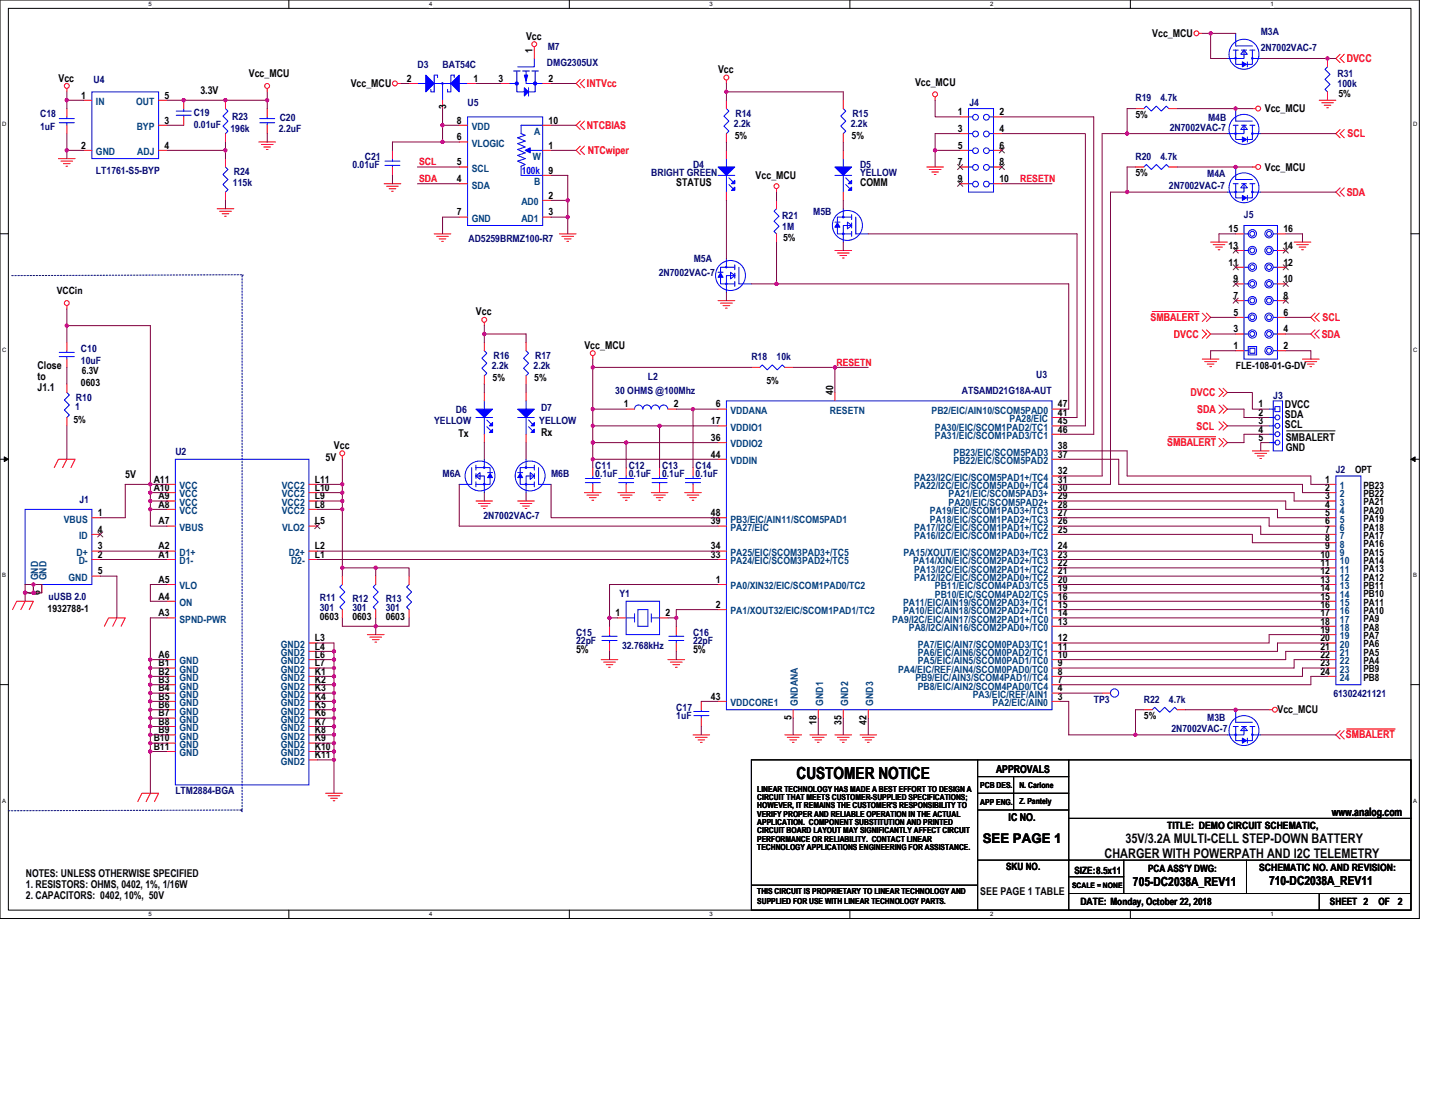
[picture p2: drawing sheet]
<svg xmlns="http://www.w3.org/2000/svg" width="279mm" height="216mm" viewBox="0 0 279 216" stroke-linecap="round" stroke-linejoin="round" font-family="sans-serif">
<defs><g id="words">
<text font-size="3.2" x="155.1" y="151.6">CUSTOMER NOTICE</text>
<g font-size="2.6">
<text x="191.3" y="164.1">SEE PAGE 1</text>
<text x="215.1" y="167.1">CHARGER WITH POWERPATH AND I2C TELEMETRY</text>
<text x="219.1" y="164.2">35V/3.2A MULTI-CELL STEP-DOWN BATTERY</text>
</g>
<g font-size="2.4">
<text x="220.6" y="172.5">705-DC2038A_REV11</text>
<text x="247.1" y="172.3">710-DC2038A_REV11</text>
</g>
<text font-size="2.3" x="259.3" y="158.8">www.analog.com</text>
<g font-size="2.1">
<text x="102.4" y="7.7">Vcc</text>
<text x="224.3" y="7.2">Vcc_MCU</text>
<text x="11.4" y="16">Vcc</text>
<text x="48.5" y="15">Vcc_MCU</text>
<text x="68.3" y="17">Vcc_MCU</text>
<text x="139.8" y="14.2">Vcc</text>
<text x="178.2" y="16.8">Vcc_MCU</text>
<text x="39" y="18.3">3.3V</text>
<text x="246.3" y="21.8">Vcc_MCU</text>
<text x="147.1" y="34.9">Vcc_MCU</text>
<text x="246.3" y="33.2">Vcc_MCU</text>
<text x="131.7" y="36.2">STATUS</text>
<text x="167.4" y="36.2">COMM</text>
<text x="92.7" y="61.3">Vcc</text>
<text x="7.3" y="71.9">Close</text>
<text x="113.8" y="68">Vcc_MCU</text>
<text x="7.3" y="74">to</text>
<text x="7.3" y="76.1">J1.1</text>
<text x="250.2" y="79.4">DVCC</text>
<text x="250.2" y="81.3">SDA</text>
<text x="250.2" y="83.3">SCL</text>
<text x="63.4" y="89.8">5V</text>
<text x="65" y="87.4">Vcc</text>
<text x="89.3" y="85.1">Tx</text>
<text x="105.3" y="84.9">Rx</text>
<text x="250.3" y="87.8">GND</text>
<text x="250.3" y="85.9">SMBALERT</text>
<text x="24.4" y="93">5V</text>
<text x="112.2" y="127.2">5%</text>
<text x="134.9" y="127.2">5%</text>
<text x="248.7" y="138.9">Vcc_MCU</text>
<text x="193.9" y="150.4">APPROVALS</text>
<text x="196.4" y="159.9">IC NO.</text>
<text x="5" y="170.8">NOTES: UNLESS OTHERWISE SPECIFIED</text>
<text x="5" y="172.8">1. RESISTORS: OHMS, 0402, 1%, 1/16W</text>
<text x="5" y="174.9">2. CAPACITORS: 0402, 10%, 50V</text>
<text x="190.9" y="174.2">SEE PAGE 1 TABLE</text>
</g>
<g font-size="2.1" fill="#f00">
<text x="114.3" y="17">INTVcc</text>
<text x="262.2" y="12.1">DVCC</text>
<text x="114.3" y="25.1">NTCBIAS</text>
<text x="114.4" y="30">NTCwiper</text>
<text x="262.4" y="26.7">SCL</text>
<text x="262.2" y="38.1">SDA</text>
<text x="224" y="62.5">SMBALERT</text>
<text x="228.6" y="65.7">DVCC</text>
<text x="257.3" y="65.7">SDA</text>
<text x="257.5" y="62.5">SCL</text>
<text x="231.8" y="77.1">DVCC</text>
<text x="233" y="83.6">SCL</text>
<text x="233.1" y="80.4">SDA</text>
<text x="227.3" y="86.9">SMBALERT</text>
<text x="262" y="143.8">SMBALERT</text>
</g>
<g font-size="1.9">
<text x="103.7" y="10.2" transform="rotate(-90 103.7 10.2)">1</text>
<text x="79.2" y="15.9">2</text>
<text x="92.2" y="15.9">1</text>
<text x="97.1" y="15.9">3</text>
<text x="106.8" y="15.9">2</text>
<text x="15.8" y="19.2">1</text>
<text x="32" y="19.2">5</text>
<text x="86.9" y="21.1" transform="rotate(-90 86.9 21.1)">3</text>
<text x="186.5" y="22.4">1</text>
<text x="194.6" y="22.4">2</text>
<text x="221.1" y="23">5%</text>
<text x="260.6" y="18.9">5%</text>
<text x="15.8" y="28.9">2</text>
<text x="32" y="28.9">4</text>
<text x="32" y="24">3</text>
<text x="89" y="27.3">6</text>
<text x="89" y="24">8</text>
<text x="106.8" y="28.9">1</text>
<text x="106.8" y="24">10</text>
<text x="143.1" y="27.1">5%</text>
<text x="165.8" y="27.1">5%</text>
<text x="186.5" y="25.7">3</text>
<text x="186.5" y="28.9">5</text>
<text x="194.6" y="28.9">6</text>
<text x="194.6" y="25.7">4</text>
<text x="89" y="35.4">4</text>
<text x="89" y="32.2">5</text>
<text x="106.8" y="33.8">9</text>
<text x="186.5" y="32.2">7</text>
<text x="186.5" y="35.4">9</text>
<text x="194.6" y="32.2">8</text>
<text x="194.6" y="35.4">10</text>
<text x="221.1" y="34.4">5%</text>
<text x="89" y="41.9">7</text>
<text x="106.8" y="38.7">2</text>
<text x="106.8" y="41.9">3</text>
<text x="152.5" y="46.9">5%</text>
<text x="239.2" y="45.2">15</text>
<text x="249.9" y="45.2">16</text>
<text x="239.2" y="51.7">11</text>
<text x="239.2" y="48.4">13</text>
<text x="249.9" y="51.7">12</text>
<text x="249.9" y="48.4">14</text>
<text x="11" y="57.3">VCCin</text>
<text x="240.1" y="58.2">7</text>
<text x="240.1" y="54.9">9</text>
<text x="249.9" y="58.2">8</text>
<text x="249.9" y="54.9">10</text>
<text x="240.1" y="64.7">3</text>
<text x="240.1" y="61.4">5</text>
<text x="249.9" y="64.7">4</text>
<text x="249.9" y="61.4">6</text>
<text x="240.1" y="67.9">1</text>
<text x="240.6" y="71.8">FLE-108-01-G-DV</text>
<text x="249.9" y="67.9">2</text>
<text x="15.8" y="75.2">0603</text>
<text x="15.9" y="72.9">6.3V</text>
<text x="95.9" y="74.2">5%</text>
<text x="104" y="74.2">5%</text>
<text x="149.2" y="74.7">5%</text>
<text x="162.2" y="76.9" transform="rotate(-90 162.2 76.9)">40</text>
<text x="14.3" y="82.3">5%</text>
<text x="121.5" y="79.3">1</text>
<text x="131.2" y="79.3">2</text>
<text x="138.4" y="82.6">17</text>
<text x="139.4" y="79.3">6</text>
<text x="206" y="82.6">45</text>
<text x="206" y="79.3">47</text>
<text x="206" y="80.9">41</text>
<text x="245" y="79.3">1</text>
<text x="245" y="80.9">2</text>
<text x="245" y="82.6">3</text>
<text x="138.4" y="85.8">36</text>
<text x="138.4" y="89.1">44</text>
<text x="206" y="84.2">46</text>
<text x="206" y="89.1">37</text>
<text x="206" y="87.4">38</text>
<text x="245" y="84.2">4</text>
<text x="245" y="85.8">5</text>
<text x="29.9" y="95.6">A10</text>
<text x="29.9" y="94">A11</text>
<text x="61.3" y="95.6">L10</text>
<text x="61.3" y="94">L11</text>
<text x="206" y="95.6">30</text>
<text x="206" y="94">31</text>
<text x="206" y="92.3">32</text>
<text x="258" y="94">1</text>
<text x="258" y="95.6">2</text>
<text x="263.8" y="92.1">OPT</text>
<text x="265.5" y="95.2">PB23</text>
<text x="19" y="100.5">1</text>
<text x="30.9" y="98.8">A8</text>
<text x="30.9" y="97.2">A9</text>
<text x="61.3" y="98.8">L8</text>
<text x="61.3" y="97.2">L9</text>
<text x="138.4" y="100.5">48</text>
<text x="206" y="97.2">29</text>
<text x="206" y="100.5">27</text>
<text x="206" y="98.8">28</text>
<text x="258" y="97.2">3</text>
<text x="258" y="98.8">4</text>
<text x="258" y="100.5">5</text>
<text x="265.5" y="96.8">PB22</text>
<text x="265.5" y="101.7">PA19</text>
<text x="265.5" y="100">PA20</text>
<text x="265.5" y="98.4">PA21</text>
<text x="19" y="103.7">4</text>
<text x="19" y="107">3</text>
<text x="30.9" y="107">A2</text>
<text x="30.9" y="102.1">A7</text>
<text x="61.3" y="102.1">L5</text>
<text x="61.3" y="107">L2</text>
<text x="138.4" y="107">34</text>
<text x="138.4" y="102.1">39</text>
<text x="206" y="107">24</text>
<text x="206" y="103.7">25</text>
<text x="206" y="102.1">26</text>
<text x="258" y="102.1">6</text>
<text x="258" y="103.7">7</text>
<text x="258" y="105.3">8</text>
<text x="258" y="107">9</text>
<text x="265.5" y="106.5">PA16</text>
<text x="265.5" y="104.9">PA17</text>
<text x="265.5" y="103.3">PA18</text>
<text x="19" y="111.8">5</text>
<text x="19" y="108.6">2</text>
<text x="30.9" y="108.6">A1</text>
<text x="30.9" y="113.5">A5</text>
<text x="61.3" y="108.6">L1</text>
<text x="138.4" y="108.6">33</text>
<text x="139.4" y="113.5">1</text>
<text x="206" y="113.5">20</text>
<text x="206" y="108.6">23</text>
<text x="206" y="111.8">21</text>
<text x="206" y="110.2">22</text>
<text x="257.1" y="108.6">10</text>
<text x="257.1" y="110.2">11</text>
<text x="257.1" y="111.8">12</text>
<text x="257.1" y="113.5">13</text>
<text x="265.5" y="113">PA12</text>
<text x="265.5" y="111.4">PA13</text>
<text x="265.5" y="109.8">PA14</text>
<text x="265.5" y="108.2">PA15</text>
<text x="6.2" y="115.9" transform="rotate(-90 6.2 115.9)">7</text>
<text x="7.8" y="115.9" transform="rotate(-90 7.8 115.9)">6</text>
<text x="9.3" y="119.2">1932788-1</text>
<text x="30.9" y="120">A3</text>
<text x="30.9" y="116.7">A4</text>
<text x="119.8" y="120">1</text>
<text x="129.6" y="120">2</text>
<text x="139.4" y="118.3">2</text>
<text x="206" y="118.3">15</text>
<text x="206" y="116.7">16</text>
<text x="206" y="115.1">19</text>
<text x="206" y="120">14</text>
<text x="257.1" y="115.1">14</text>
<text x="257.1" y="116.7">15</text>
<text x="257.1" y="118.3">16</text>
<text x="257.1" y="120">17</text>
<text x="265.5" y="116.3">PB10</text>
<text x="265.5" y="114.7">PB11</text>
<text x="265.5" y="119.5">PA10</text>
<text x="265.5" y="117.9">PA11</text>
<text x="61.3" y="124.8">L3</text>
<text x="62.3" y="120.7">0603</text>
<text x="68.6" y="120.7">0603</text>
<text x="75.1" y="120.7">0603</text>
<text x="206" y="121.6">13</text>
<text x="206" y="124.8">12</text>
<text x="257.1" y="121.6">18</text>
<text x="257.1" y="123.2">19</text>
<text x="257.1" y="124.8">20</text>
<text x="265.5" y="124.4">PA7</text>
<text x="265.5" y="122.8">PA8</text>
<text x="265.5" y="121.2">PA9</text>
<text x="30.9" y="129.7">B1</text>
<text x="30.9" y="131.3">B2</text>
<text x="30.9" y="128.1">A6</text>
<text x="61.3" y="131.3">K1</text>
<text x="61.3" y="126.5">L4</text>
<text x="61.3" y="128.1">L6</text>
<text x="61.3" y="129.7">L7</text>
<text x="206" y="129.7">9</text>
<text x="206" y="131.3">8</text>
<text x="206" y="128.1">10</text>
<text x="206" y="126.5">11</text>
<text x="257.1" y="126.5">21</text>
<text x="257.1" y="128.1">22</text>
<text x="257.1" y="129.7">23</text>
<text x="257.1" y="131.3">24</text>
<text x="265.5" y="127.7">PA5</text>
<text x="265.5" y="126">PA6</text>
<text x="265.5" y="129.3">PA4</text>
<text x="265.5" y="130.9">PB9</text>
<text x="30.9" y="133">B3</text>
<text x="30.9" y="134.6">B4</text>
<text x="30.9" y="136.2">B5</text>
<text x="30.9" y="137.8">B6</text>
<text x="61.3" y="133">K2</text>
<text x="61.3" y="134.6">K3</text>
<text x="61.3" y="136.2">K4</text>
<text x="61.3" y="137.8">K5</text>
<text x="138.4" y="136.2">43</text>
<text x="206" y="134.6">4</text>
<text x="206" y="133">7</text>
<text x="206" y="136.2">3</text>
<text x="265.5" y="132.5">PB8</text>
<text x="30.9" y="139.5">B7</text>
<text x="30.9" y="141.1">B8</text>
<text x="30.9" y="142.7">B9</text>
<text x="61.3" y="139.5">K6</text>
<text x="61.3" y="141.1">K7</text>
<text x="61.3" y="142.7">K8</text>
<text x="154.1" y="140.3" transform="rotate(-90 154.1 140.3)">5</text>
<text x="159" y="141.2" transform="rotate(-90 159 141.2)">18</text>
<text x="163.9" y="141.2" transform="rotate(-90 163.9 141.2)">35</text>
<text x="168.7" y="141.2" transform="rotate(-90 168.7 141.2)">42</text>
<text x="222.7" y="140">5%</text>
<text x="29.9" y="144.3">B10</text>
<text x="29.9" y="146">B11</text>
<text x="61.3" y="144.3">K9</text>
<text x="61.3" y="146">K10</text>
<text x="61.3" y="147.6">K11</text>
<text x="227.3" y="161.3">TITLE: DEMO CIRCUIT SCHEMATIC,</text>
<text x="195.9" y="169.4">SKU NO.</text>
<text x="209.2" y="170.1">SIZE:8.5x11</text>
<text x="223.5" y="169.8">PCA ASS'Y DWG:</text>
<text x="245.2" y="169.6">SCHEMATIC NO. AND REVISION:</text>
<text x="210.4" y="176.3">DATE: Monday, October 22, 2018</text>
<text x="259" y="176.3">SHEET 2</text>
<text x="268.4" y="176.3">OF</text>
<text x="272.1" y="176.3">2</text>
</g>
<g font-size="1.9" fill="#000080">
<text x="106.6" y="9.8">M7</text>
<text x="245.5" y="6.7">M3A</text>
<text x="245.5" y="10">2N7002VAC-7</text>
<text x="18.2" y="16.2">U4</text>
<text x="81.3" y="13.2">D3</text>
<text x="86.2" y="13.2">BAT54C</text>
<text x="106.5" y="12.9">DMG2305UX</text>
<text x="260.4" y="15">R31</text>
<text x="260.4" y="17">100k</text>
<text x="7.8" y="22.8">C18</text>
<text x="37.7" y="22.6">C19</text>
<text x="45.2" y="23.3">R23</text>
<text x="54.5" y="23.5">C20</text>
<text x="91" y="20.7">U5</text>
<text x="143.2" y="22.8">R14</text>
<text x="166" y="22.8">R15</text>
<text x="188.7" y="20.7">J4</text>
<text x="221.1" y="19.7">R19</text>
<text x="226" y="19.7">4.7k</text>
<text x="235.2" y="23.5">M4B</text>
<text x="7.8" y="25.3">1uF</text>
<text x="37.7" y="24.9">0.01uF</text>
<text x="44.9" y="25.7">196k</text>
<text x="54.3" y="25.7">2.2uF</text>
<text x="142.9" y="24.8">2.2k</text>
<text x="165.7" y="24.8">2.2k</text>
<text x="227.8" y="25.6">2N7002VAC-7</text>
<text x="18.7" y="33.9">LT1761-S5-BYP</text>
<text x="45.5" y="34">R24</text>
<text x="68.6" y="32.7">0.01uF</text>
<text x="71" y="31.1">C21</text>
<text x="126.8" y="34.4">BRIGHT GREEN</text>
<text x="134.9" y="32.7">D4</text>
<text x="167.4" y="32.7">D5</text>
<text x="167.4" y="34.4">YELLOW</text>
<text x="221.1" y="31.1">R20</text>
<text x="226" y="31.1">4.7k</text>
<text x="235.1" y="34.5">M4A</text>
<text x="45.4" y="36.3">115k</text>
<text x="158.3" y="41.8">M5B</text>
<text x="227.6" y="36.8">2N7002VAC-7</text>
<text x="91.2" y="47.2">AD5259BRMZ100-R7</text>
<text x="152.3" y="42.7">R21</text>
<text x="152.3" y="44.8">1M</text>
<text x="242.2" y="42.5">J5</text>
<text x="128.3" y="53.7">2N7002VAC-7</text>
<text x="135.1" y="50.9">M5A</text>
<text x="15.8" y="68.5">C10</text>
<text x="15.8" y="70.8">10uF</text>
<text x="95.8" y="71.9">2.2k</text>
<text x="96.1" y="70">R16</text>
<text x="103.9" y="71.9">2.2k</text>
<text x="104.2" y="70">R17</text>
<text x="146.3" y="70.1">R18</text>
<text x="151.2" y="70.1">10k</text>
<text x="119.8" y="76.6">30 OHMS @100Mhz</text>
<text x="126.2" y="74">L2</text>
<text x="187.3" y="76.6">ATSAMD21G18A-AUT</text>
<text x="201.7" y="73.5">U3</text>
<text x="247.9" y="77.6">J3</text>
<text x="14.6" y="79.9">1</text>
<text x="14.8" y="78.1">R10</text>
<text x="84.5" y="82.6">YELLOW</text>
<text x="88.8" y="80.4">D6</text>
<text x="105" y="82.5">YELLOW</text>
<text x="105.3" y="80">D7</text>
<text x="34.1" y="88.6">U2</text>
<text x="86.2" y="92.9">M6A</text>
<text x="107.3" y="92.9">M6B</text>
<text x="115.9" y="91.2">C11</text>
<text x="115.9" y="92.9">0.1uF</text>
<text x="122.4" y="91.2">C12</text>
<text x="122.4" y="92.9">0.1uF</text>
<text x="128.9" y="91.2">C13</text>
<text x="128.9" y="92.9">0.1uF</text>
<text x="135.4" y="91.2">C14</text>
<text x="135.4" y="92.9">0.1uF</text>
<text x="260.1" y="92.1">J2</text>
<text x="15.5" y="97.9">J1</text>
<text x="94.1" y="101">2N7002VAC-7</text>
<text x="9.4" y="116.8">uUSB 2.0</text>
<text x="62.3" y="117.1">R11</text>
<text x="62.3" y="118.9">301</text>
<text x="68.6" y="117.3">R12</text>
<text x="68.6" y="118.9">301</text>
<text x="75.1" y="117.3">R13</text>
<text x="75.1" y="118.9">301</text>
<text x="120.6" y="116.3">Y1</text>
<text x="112.2" y="123.8">C15</text>
<text x="112.2" y="125.4">22pF</text>
<text x="134.9" y="123.8">C16</text>
<text x="134.9" y="125.4">22pF</text>
<text x="121.1" y="126.4">32.768kHz</text>
<text x="213" y="136.8">TP3</text>
<text x="222.7" y="136.8">R22</text>
<text x="227.6" y="136.8">4.7k</text>
<text x="259.6" y="135.6">61302421121</text>
<text x="131.7" y="138.4">C17</text>
<text x="131.7" y="140">1uF</text>
<text x="228.1" y="142.5">2N7002VAC-7</text>
<text x="235.1" y="140.4">M3B</text>
<text x="34.1" y="154.6">LTM2884-BGA</text>
</g>
<g font-size="1.9" fill="#004080">
<text x="18.7" y="20.4">IN</text>
<text x="26.5" y="20.4">OUT</text>
<text x="26.6" y="25.3">BYP</text>
<text x="91.8" y="28.6">VLOGIC</text>
<text x="91.8" y="25.3">VDD</text>
<text x="104" y="26.2">A</text>
<text x="18.7" y="30.2">GND</text>
<text x="26.7" y="30.2">ADJ</text>
<text x="91.8" y="33.4">SCL</text>
<text x="103.7" y="31.1">W</text>
<text x="104" y="36">B</text>
<text x="91.8" y="36.7">SDA</text>
<text x="101.5" y="39.9">AD0</text>
<text x="91.8" y="43.2">GND</text>
<text x="101.5" y="43.2">AD1</text>
<text x="142.2" y="80.6">VDDANA</text>
<text x="142.2" y="83.8">VDDIO1</text>
<text x="161.6" y="80.5">RESETN</text>
<text x="181.4" y="80.6">PB2/EIC/AIN10/SCOM5PAD0</text>
<text x="182" y="83.8">PA30/EIC/SCOM1PAD2/TC1</text>
<text x="196.6" y="82.2">PA28/EIC</text>
<text x="142.2" y="87.1">VDDIO2</text>
<text x="182" y="85.5">PA31/EIC/SCOM1PAD3/TC1</text>
<text x="185.7" y="88.7">PB23/EIC/SCOM5PAD3</text>
<text x="34.9" y="95.2">VCC</text>
<text x="54.9" y="95.2">VCC2</text>
<text x="142.2" y="90.3">VDDIN</text>
<text x="178" y="95.2">PA22/I2C/EIC/SCOM5PAD0+/TC4</text>
<text x="178" y="93.6">PA23/I2C/EIC/SCOM5PAD1+/TC4</text>
<text x="185.7" y="90.3">PB22/EIC/SCOM5PAD2</text>
<text x="260.9" y="95.2">1</text>
<text x="12.4" y="101.7">VBUS</text>
<text x="34.9" y="100.1">VCC</text>
<text x="34.9" y="98.5">VCC</text>
<text x="34.9" y="96.8">VCC</text>
<text x="54.9" y="100.1">VCC2</text>
<text x="54.9" y="98.5">VCC2</text>
<text x="54.9" y="96.8">VCC2</text>
<text x="142.2" y="101.7">PB3/EIC/AIN11/SCOM5PAD1</text>
<text x="181.1" y="101.7">PA18/EIC/SCOM1PAD2+/TC3</text>
<text x="181.1" y="100.1">PA19/EIC/SCOM1PAD3+/TC3</text>
<text x="184.7" y="98.5">PA20/EIC/SCOM5PAD2+</text>
<text x="184.7" y="96.8">PA21/EIC/SCOM5PAD3+</text>
<text x="260.9" y="96.8">2</text>
<text x="260.9" y="98.5">3</text>
<text x="260.9" y="100.1">4</text>
<text x="260.9" y="101.7">5</text>
<text x="15.4" y="105">ID</text>
<text x="34.9" y="103.4">VBUS</text>
<text x="54.9" y="103.4">VLO2</text>
<text x="142.2" y="103.4">PA27/EIC</text>
<text x="178" y="105">PA16/I2C/EIC/SCOM1PAD0+/TC2</text>
<text x="178" y="103.4">PA17/I2C/EIC/SCOM1PAD1+/TC2</text>
<text x="260.9" y="103.4">6</text>
<text x="260.9" y="105">7</text>
<text x="260.9" y="106.6">8</text>
<text x="7.4" y="113" transform="rotate(-90 7.4 113)">GND</text>
<text x="9.1" y="113" transform="rotate(-90 9.1 113)">GND</text>
<text x="13.4" y="113.1">GND</text>
<text x="14.9" y="108.2">D+</text>
<text x="15.3" y="109.9">D-</text>
<text x="34.9" y="108.2">D1+</text>
<text x="34.9" y="109.9">D1-</text>
<text x="56.2" y="108.2">D2+</text>
<text x="56.7" y="109.9">D2-</text>
<text x="142.2" y="109.9">PA24/EIC/SCOM3PAD2+/TC5</text>
<text x="142.2" y="108.2">PA25/EIC/SCOM3PAD3+/TC5</text>
<text x="175.9" y="108.2">PA15/XOUT/EIC/SCOM2PAD3+/TC3</text>
<text x="177.8" y="109.9">PA14/XIN/EIC/SCOM2PAD2+/TC3</text>
<text x="178" y="113.1">PA12/I2C/EIC/SCOM2PAD0+/TC2</text>
<text x="178" y="111.5">PA13/I2C/EIC/SCOM2PAD1+/TC2</text>
<text x="260.9" y="108.2">9</text>
<text x="260.9" y="109.9">10</text>
<text x="260.9" y="111.5">11</text>
<text x="260.9" y="113.1">12</text>
<text x="34.9" y="118">ON</text>
<text x="34.9" y="114.7">VLO</text>
<text x="142.2" y="114.7">PA0/XIN32/EIC/SCOM1PAD0/TC2</text>
<text x="142.2" y="119.6">PA1/XOUT32/EIC/SCOM1PAD1/TC2</text>
<text x="175.9" y="119.6">PA10/EIC/AIN18/SCOM2PAD2+/TC1</text>
<text x="175.9" y="118">PA11/EIC/AIN19/SCOM2PAD3+/TC1</text>
<text x="182" y="116.4">PB10/EIC/SCOM4PAD2/TC5</text>
<text x="182" y="114.7">PB11/EIC/SCOM4PAD3/TC5</text>
<text x="260.9" y="114.7">13</text>
<text x="260.9" y="116.4">14</text>
<text x="260.9" y="118">15</text>
<text x="260.9" y="119.6">16</text>
<text x="34.9" y="121.2">SPND-PWR</text>
<text x="173.7" y="121.2">PA9/I2C/EIC/AIN17/SCOM2PAD1+/TC0</text>
<text x="177" y="122.9">PA8/I2C/AIN16/SCOM2PAD0+/TC0</text>
<text x="260.9" y="121.2">17</text>
<text x="260.9" y="122.9">18</text>
<text x="260.9" y="124.5">19</text>
<text x="34.9" y="131">GND</text>
<text x="34.9" y="129.3">GND</text>
<text x="54.7" y="126.1">GND2</text>
<text x="54.7" y="127.7">GND2</text>
<text x="54.7" y="129.3">GND2</text>
<text x="54.7" y="131">GND2</text>
<text x="174.9" y="131">PA4/EIC/REF/AIN4/SCOM0PAD0/TC0</text>
<text x="178.7" y="129.3">PA5/EIC/AIN5/SCOM0PAD1/TC0</text>
<text x="178.7" y="127.7">PA6/EIC/AIN6/SCOM0PAD2/TC1</text>
<text x="178.7" y="126.1">PA7/EIC/AIN7/SCOM0PAD3/TC1</text>
<text x="260.9" y="126.1">20</text>
<text x="260.9" y="127.7">21</text>
<text x="260.9" y="129.3">22</text>
<text x="260.9" y="131">23</text>
<text x="34.9" y="132.6">GND</text>
<text x="34.9" y="134.2">GND</text>
<text x="34.9" y="135.9">GND</text>
<text x="34.9" y="137.5">GND</text>
<text x="54.7" y="132.6">GND2</text>
<text x="54.7" y="134.2">GND2</text>
<text x="54.7" y="135.9">GND2</text>
<text x="54.7" y="137.5">GND2</text>
<text x="142.2" y="137.5">VDDCORE1</text>
<text x="155.4" y="137.4" transform="rotate(-90 155.4 137.4)">GNDANA</text>
<text x="160.3" y="137.4" transform="rotate(-90 160.3 137.4)">GND1</text>
<text x="165.1" y="137.4" transform="rotate(-90 165.1 137.4)">GND2</text>
<text x="170" y="137.4" transform="rotate(-90 170 137.4)">GND3</text>
<text x="178.2" y="132.6">PB9/EIC/AIN3/SCOM4PAD1//TC4</text>
<text x="178.7" y="134.2">PB8/EIC/AIN2/SCOM4PAD0/TC4</text>
<text x="189.4" y="135.9">PA3/EIC/REF/AIN1</text>
<text x="193.2" y="137.5">PA2/EIC/AIN0</text>
<text x="260.9" y="132.6">24</text>
<text x="34.9" y="139.1">GND</text>
<text x="34.9" y="140.7">GND</text>
<text x="34.9" y="142.4">GND</text>
<text x="34.9" y="144">GND</text>
<text x="54.7" y="139.1">GND2</text>
<text x="54.7" y="140.7">GND2</text>
<text x="54.7" y="142.4">GND2</text>
<text x="54.7" y="144">GND2</text>
<text x="34.9" y="145.6">GND</text>
<text x="34.9" y="147.2">GND</text>
<text x="54.7" y="145.6">GND2</text>
<text x="54.7" y="147.2">GND2</text>
<text x="54.7" y="148.9">GND2</text>
</g>
<g font-size="1.9" fill="#f00">
<text x="81.6" y="32.2">SCL</text>
<text x="81.6" y="35.5">SDA</text>
<text x="198.6" y="35.5">RESETN</text>
<text x="162.9" y="71.2">RESETN</text>
</g>
<text font-size="1.9" fill="#00f" x="101.6" y="33.9">100k</text>
<g font-size="1.6">
<text x="147.4" y="154.2">LINEAR TECHNOLOGY HAS MADE A BEST EFFORT TO DESIGN A</text>
<text x="147.4" y="155.8">CIRCUIT THAT MEETS CUSTOMER-SUPPLIED SPECIFICATIONS;</text>
<text x="190.9" y="153.4">PCB DES.</text>
<text x="198.5" y="153.4">N. Carlone</text>
<text x="147.4" y="157.4">HOWEVER, IT REMAINS THE CUSTOMER'S RESPONSIBILITY TO</text>
<text x="147.4" y="159">VERIFY PROPER AND RELIABLE OPERATION IN THE ACTUAL</text>
<text x="147.4" y="160.6">APPLICATION. COMPONENT SUBSTITUTION AND PRINTED</text>
<text x="190.9" y="156.8">APP ENG.</text>
<text x="198.5" y="156.6">Z. Pantely</text>
<text x="147.4" y="162.2">CIRCUIT BOARD LAYOUT MAY SIGNIFICANTLY AFFECT CIRCUIT</text>
<text x="147.4" y="163.8">PERFORMANCE OR RELIABILITY. CONTACT LINEAR</text>
<text x="147.4" y="165.4">TECHNOLOGY APPLICATIONS ENGINEERING FOR ASSISTANCE.</text>
<text x="147.4" y="174">THIS CIRCUIT IS PROPRIETARY TO LINEAR TECHNOLOGY AND</text>
<text x="147.4" y="176">SUPPLIED FOR USE WITH LINEAR TECHNOLOGY PARTS.</text>
</g>
<text font-size="1.5" x="208.7" y="172.9">SCALE = NONE</text>
<g font-size="1.2">
<text x="28.9" y="1.2">5</text>
<text x="83.5" y="1.2">4</text>
<text x="138.2" y="1.2">3</text>
<text x="192.8" y="1.2">2</text>
<text x="247.4" y="1.2">1</text>
<text x=".4" y="24.6">D</text>
<text x="275.1" y="24.6">D</text>
<text x=".4" y="68.5">C</text>
<text x="275.1" y="68.5">C</text>
<text x=".4" y="112.4">B</text>
<text x="275.1" y="112.4">B</text>
<text x=".4" y="156.3">A</text>
<text x="275.1" y="156.3">A</text>
<text x="28.9" y="178.4">5</text>
<text x="83.5" y="178.4">4</text>
<text x="138.2" y="178.4">3</text>
<text x="192.8" y="178.4">2</text>
<text x="247.4" y="178.4">1</text>
</g>
</g></defs>
<path d="M0 0h276.4v178.8h-276.4zM1.6 1.6h273.1v175.6h-273.1z" fill="none" stroke="#000" stroke-width=".19"/>
<g fill="#fff">
<path d="M28.9 .2h.7v1.3h-.7z"/>
<path d="M28.9 177.4h.7v1.3h-.7z"/>
</g>
<path d="M56.2 0v1.6M56.2 177.2v1.6" fill="none" stroke="#000" stroke-width=".19"/>
<g fill="#fff">
<path d="M83.5 .2h.7v1.3h-.7z"/>
<path d="M83.5 177.4h.7v1.3h-.7z"/>
</g>
<path d="M110.8 0v1.6M110.8 177.2v1.6" fill="none" stroke="#000" stroke-width=".19"/>
<g fill="#fff">
<path d="M138.2 .2h.6v1.3h-.6z"/>
<path d="M138.2 177.4h.6v1.3h-.6z"/>
</g>
<path d="M165.5 0v1.6M165.5 177.2v1.6" fill="none" stroke="#000" stroke-width=".19"/>
<g fill="#fff">
<path d="M192.8 .2h.6v1.3h-.6z"/>
<path d="M192.8 177.4h.6v1.3h-.6z"/>
</g>
<path d="M220.1 0v1.6M220.1 177.2v1.6" fill="none" stroke="#000" stroke-width=".19"/>
<g fill="#fff">
<path d="M247.4 .2h.6v1.3h-.6z"/>
<path d="M247.4 177.4h.6v1.3h-.6z"/>
<path d="M.4 23.6h.8v1.2h-.8z"/>
<path d="M275.1 23.6h.9v1.2h-.9z"/>
<path d="M.4 67.4h.8v1.3h-.8z"/>
<path d="M275.1 67.4h.9v1.3h-.9z"/>
</g>
<path d="M0 45.5h1.6M274.7 45.5h1.7" fill="none" stroke="#000" stroke-width=".19"/>
<g fill="#fff">
<path d="M.4 111.3h.8v1.3h-.8z"/>
<path d="M275.1 111.3h.8v1.3h-.8z"/>
</g>
<path d="M0 89.4h1.6M274.7 89.4h1.7" fill="none" stroke="#000" stroke-width=".19"/>
<path d="M.8 88.9l.8 .5-.8 .5zM274.7 89.4l.8-.5v1z" fill="#000" stroke="#000" stroke-width=".19"/>
<g fill="#fff">
<path d="M.4 155.2h.8v1.3h-.8z"/>
<path d="M275.1 155.2h.8v1.3h-.8z"/>
</g>
<g fill="none" stroke="#000" stroke-width=".19">
<path d="M250.5 83.9h9.4M0 133.3h1.6M274.7 133.3h1.7M146.3 147.9h128.4v29.3h-128.4zM190.4 147.9v29.3M190.4 151.2h17.7M190.4 154.4h17.7M190.4 157.7h17.7M197.4 151.2v6.5M208.1 159.3h66.6M208.1 147.9v29.3M146.3 172.3h43.9"/>
<path d="M208.1 170.7h10.7M208.1 173.9h66.5M218.8 167.4v6.5M242.7 167.4v6.5M256.9 173.9v3.3M274.7 167.4h-84.3"/>
</g>
<path d="M2.3 53.7l45-.2M47.1 53.7v104.1M47.3 53.5h.1M1.6 157.8l45.4-.1M47 157.7h.1M47.1 157.8h.1" fill="none" stroke="#000080" stroke-width=".19" stroke-dasharray=".3 .3"/>
<g fill="none" stroke="#f00" stroke-width=".19">
<path d="M13 17.2v.7M16.3 19.5h1.6M30.9 19.5h1.6M35.8 19.5v1.6M43.9 19.5v1.6M52 17.2v.7M77.4 16.3h.6M79.7 16.3h1.6M86.2 19.5v1.6M91 16.3h1.7M97.5 16.3h1.7M104 9.1v2.3"/>
<path d="M105.7 16.3h1.6M113 15.5l-.8 .8 .8 .8M113.8 15.5l-.8 .8 .8 .8M141.4 15.6v.7M141.4 19.5v1.6M164.2 19.5v1.6M182.1 18.9v.6M233.4 6.5h.7M239 11.4h.1M240.6 6.5h.1M245.5 11.4h.1M256.9 19.5h3.2"/>
<path d="M258.5 17.9v1.6M258.5 11.4v1.6M260.9 10.6l-.8 .8 .8 .8M261.7 10.6l-.8 .8 .8 .8M11.4 30.9h3.2M11.9 31.4h2.2M12.4 31.9h1.3M12.8 32.4h.4M13 21.1v1.7M13 24.4v1.6M16.3 29.3h1.6M30.9 24.4h1.6"/>
<path d="M30.9 29.3h1.6M35.8 22.8v1.6M43.9 26v1.6M43.9 30.9v1.6M43.9 37.4v1.6M50.4 27.6h3.3M50.9 28.1h2.3M51.4 28.6h1.3M51.9 29.1h.3M52 21.1v1.7M52 24.4v1.6M74.8 35.8h3.2"/>
<path d="M75.3 36.3h2.3M75.8 36.7h1.3M76.2 37.2h.4M76.4 32.5v1.6M76.4 29.3v1.6M89.4 35.8h1.6M89.4 32.5h1.6M89.4 27.6h1.6M89.4 24.4h1.6M105.7 29.3h1.6M105.7 39h1.6M105.7 34.1h1.6"/>
<path d="M105.7 24.4h1.6M113 23.6l-.8 .8 .8 .8M113 28.4l-.8 .9 .8 .8M113.8 23.6l-.8 .8 .8 .8M113.8 28.4l-.8 .9 .8 .8M141.4 29.3v1.6M141.4 37.4v1.6M141.4 26v1.6M151.2 36.7v.7M151.2 39v1.6M164.2 29.3v1.6M164.2 37.4v1.6"/>
<path d="M164.2 26v1.6M180.4 32.5h3.3M180.9 33h2.3M181.4 33.5h1.3M181.9 34h.3M186.9 22.8h1.7M186.9 26h1.7M186.9 29.3h1.7M186.9 32.5h1.7M186.9 35.8h1.7M193.4 22.8h1.7M193.4 29.3h1.7"/>
<path d="M193.4 26h1.7M193.4 32.5h1.7M193.4 35.8h1.7M221.1 21.1h1.6M221.1 32.5h1.6M227.6 21.1h1.6M227.6 32.5h1.6M239 26h.1M239 37.4h.1M240.6 21.1h.1M240.6 32.5h.1M243.8 21.1h.7"/>
<path d="M243.8 32.5h.7M245.5 26h.1M245.5 37.4h.1M257.3 20h2.3M257.8 20.5h1.3M258.3 21h.3M260.9 36.6l-.8 .8 .8 .8M260.9 25.2l-.8 .8 .8 .8M261.7 36.6l-.8 .8 .8 .8M261.7 25.2l-.8 .8 .8 .8M13 59.5v.7M42.3 40.6h3.2"/>
<path d="M42.8 41.1h2.2M43.2 41.6h1.4M43.7 42.1h.3M84.5 45.5h3.3M85 46h2.3M85.5 46.5h1.3M86 47h.3M89.4 42.3h1.6M105.7 42.3h1.6M108.9 45.5h3.3M109.4 46h2.3M109.9 46.5h1.3"/>
<path d="M110.4 47h.3M139.8 58.5h3.3M140.3 59h2.3M140.8 59.5h1.3M141.3 60h.3M141.4 56.9h.1M141.4 50.4h.1M146.3 55.3h.1M151.2 45.5v1.6M162.6 48.8h3.2M163 49.3h2.3M163.5 49.7h1.3"/>
<path d="M164 50.2h.4M164.2 47.1h.1M164.2 40.6h.1M169.1 45.5h.1M235.7 47.1h3.3M236.2 47.6h2.3M236.7 48.1h1.3M237.2 48.6h.3M240.6 58.5h1.6M240.6 55.3h1.6M240.6 52h1.6M240.6 48.8h1.6"/>
<path d="M240.6 45.5h1.6M248.7 58.5h1.6M248.7 55.3h1.6M248.7 52h1.6M248.7 48.8h1.6M248.7 45.5h1.6M252 47.1h3.2M252.5 47.6h2.2M252.9 48.1h1.4M253.4 48.6h.4M13 66.7v1.6M13 69.9v1.6"/>
<path d="M13 74.8v1.6M94.3 62.8v.6M94.3 76.4v1.6M94.3 66.7v1.6M94.3 73.2v1.6M102.4 76.4v1.6M102.4 66.7v1.6M102.4 73.2v1.6M115.4 69.3v.6M121.9 79.7h1.6M130 79.7h1.7M139.8 79.7h1.6"/>
<path d="M146.3 71.5h1.6M152.8 71.5h1.6M162.6 76.4v1.6M204.8 79.7h1.7M224.3 60.6h9.1M234.1 64.2l.8 .8-.8 .8M234.1 61l.8 .8-.8 .8M234.1 69.9h3.2M234.6 70.4h2.3M234.9 64.2l.8 .8-.8 .8M234.9 61l.8 .8-.8 .8M235.1 70.9h1.3"/>
<path d="M235.6 71.4h.3M237.3 75.6l.8 .8-.8 .8M237.3 78.8l.8 .9-.8 .8M238.1 75.6l.9 .8-.9 .8M238.1 78.8l.9 .9-.9 .8M240.6 68.3h1.6M240.6 65h1.6M240.6 61.8h1.6M247.1 79.7h.1M248.7 68.3h1.6M248.7 65h1.6M248.7 61.8h1.6"/>
<path d="M253.6 69.9h3.3M254.1 70.4h2.3M254.6 70.9h1.3M255.1 71.4h.3M256 64.2l-.8 .8 .8 .8M256 61l-.8 .8 .8 .8M256.9 64.2l-.9 .8 .9 .8M256.9 61l-.9 .8 .9 .8M10.6 91l.8-1.6h3.2l-.8 1.6M13 89.4l-.8 1.6M13 81.3v1.6M32.5 99.2h1.6"/>
<path d="M32.5 97.5h1.6M32.5 95.9h1.6M32.5 94.3h1.6M60.2 99.2h1.6M60.2 97.5h1.6M60.2 95.9h1.6M60.2 94.3h1.6M66.7 88.8v.6M89.4 94.3h.1M92.7 97.5h3.2M93.2 98h2.2M93.6 98.5h1.3"/>
<path d="M94.1 99h.3M94.3 84.5v1.7M94.3 95.9h.1M94.3 89.4h.1M100.8 97.5h3.2M101.3 98h2.2M101.8 98.5h1.3M102.3 99h.3M102.4 84.5v1.7M102.4 95.9h.1M102.4 89.4h.1M107.3 94.3h.1"/>
<path d="M113.8 95.9h3.3M114.3 96.4h2.3M114.8 96.9h1.3M115.3 97.4h.3M115.4 94.3v1.6M115.4 91v1.7M120.3 95.9h3.2M120.8 96.4h2.3M121.3 96.9h1.3M121.8 97.4h.3M121.9 94.3v1.6M121.9 91v1.7"/>
<path d="M126.8 95.9h3.2M127.3 96.4h2.3M127.8 96.9h1.3M128.3 97.4h.3M128.4 94.3v1.6M128.4 91v1.7M133.3 95.9h3.2M133.8 96.4h2.3M134.3 96.9h1.3M134.8 97.4h.3M134.9 94.3v1.6M134.9 91v1.7"/>
<path d="M139.8 82.9h1.6M139.8 86.2h1.6M139.8 89.4h1.6M204.8 99.2h1.7M204.8 97.5h1.7M204.8 95.9h1.7M204.8 94.3h1.7M204.8 92.7h1.7M204.8 89.4h1.7M204.8 87.8h1.7M204.8 81.3h1.7M204.8 82.9h1.7"/>
<path d="M204.8 84.5h1.7M227.6 85h9.1M237.3 82.1l.8 .8-.8 .8M237.3 85.3l.8 .9-.8 .8M238.1 82.1l.9 .8-.9 .8M238.1 85.3l.9 .9-.9 .8M243.8 87.8h3.3M244.3 88.3h2.3M244.8 88.8h1.3M245.3 89.3h.3M247.1 81.3h.1M247.1 82.9h.1"/>
<path d="M247.1 84.5h.1M247.1 86.2h.1M258.5 94.3h1.6M258.5 95.9h1.6M258.5 97.5h1.6M258.5 99.2h1.6M2.4 118.7l.9-1.6h3.2l-.8 1.6M4.9 117.1l-.8 1.6M6.5 113.8v1.6M8.1 113.8v1.6M17.9 100.8h1.6M17.9 108.9h1.6"/>
<path d="M17.9 107.3h1.6M17.9 104h1.6M17.9 112.2h1.6M32.5 107.3h1.6M32.5 108.9h1.6M32.5 117.1h1.6M32.5 113.8h1.6M32.5 102.4h1.6M60.2 108.9h1.6M60.2 107.3h1.6M60.2 102.4h1.6M66.7 118.7v1.6"/>
<path d="M66.7 112.2v1.6M73.2 118.7v1.6M73.2 112.2v1.6M79.7 118.7v1.6M79.7 112.2v1.6M139.8 113.8h1.6M139.8 118.7h1.6M139.8 108.9h1.6M139.8 107.3h1.6M139.8 102.4h1.6M139.8 100.8h1.6M204.8 118.7h1.7"/>
<path d="M204.8 117.1h1.7M204.8 115.4h1.7M204.8 113.8h1.7M204.8 112.2h1.7M204.8 110.6h1.7M204.8 108.9h1.7M204.8 107.3h1.7M204.8 104h1.7M204.8 102.4h1.7M204.8 100.8h1.7M258.5 100.8h1.6M258.5 102.4h1.6"/>
<path d="M258.5 104h1.6M258.5 105.7h1.6M258.5 107.3h1.6M258.5 108.9h1.6M258.5 110.6h1.6M258.5 112.2h1.6M258.5 113.8h1.6M258.5 115.4h1.6M258.5 117.1h1.6M258.5 118.7h1.6M20.3 121.9l.8-1.6h3.3l-.8 1.6M22.8 120.3l-.9 1.6"/>
<path d="M32.5 120.3h1.6M32.5 130h1.6M32.5 131.7h1.6M32.5 133.3h1.6M32.5 134.9h1.6M32.5 136.5h1.6M32.5 138.2h1.6M32.5 139.8h1.6M32.5 128.4h1.6M60.2 131.7h1.6M60.2 133.3h1.6M60.2 134.9h1.6"/>
<path d="M60.2 136.5h1.6M60.2 138.2h1.6M60.2 139.8h1.6M60.2 125.2h1.6M60.2 126.8h1.6M60.2 128.4h1.6M60.2 130h1.6M71.5 123.5h3.3M72 124h2.3M72.5 124.5h1.3M73 125h.3M117.1 128.4h3.2"/>
<path d="M117.5 128.9h2.3M118 129.4h1.3M118.5 129.9h.3M118.7 121.9v1.6M118.7 125.2v1.6M120.3 120.3h1.6M128.4 120.3h1.6M130 128.4h3.3M130.5 128.9h2.3M131 129.4h1.3M131.5 129.9h.3M131.7 121.9v1.6"/>
<path d="M131.7 125.2v1.6M136.5 136.5v1.7M136.5 139.8v1.6M139.8 136.5h1.6M154.4 138.2v1.6M159.3 138.2v1.6M164.2 138.2v1.6M169.1 138.2v1.6M204.8 136.5h1.7M204.8 134.9h1.7M204.8 133.3h1.7M204.8 131.7h1.7"/>
<path d="M204.8 130h1.7M204.8 128.4h1.7M204.8 126.8h1.7M204.8 125.2h1.7M204.8 121.9h1.7M204.8 120.3h1.7M214.6 134.9h1.6M222.7 138.2h1.6M229.2 138.2h1.6M240.6 138.2h.1M247.1 138.2h.7M258.5 120.3h1.6"/>
<path d="M258.5 121.9h1.6M258.5 123.5h1.6M258.5 125.2h1.6M258.5 126.8h1.6M258.5 128.4h1.6M258.5 130h1.6M258.5 131.7h1.6M26.8 156.1l.8-1.7h3.3l-.8 1.7M29.3 154.4l-.9 1.7M32.5 141.4h1.6M32.5 143.1h1.6M32.5 144.7h1.6"/>
<path d="M32.5 146.3h1.6M60.2 141.4h1.6M60.2 143.1h1.6M60.2 144.7h1.6M60.2 146.3h1.6M60.2 147.9h1.6M63.4 154.4h3.3M63.9 154.9h2.3M64.4 155.4h1.3M64.9 155.9h.3M134.9 143.1h3.3M135.4 143.6h2.3"/>
<path d="M135.9 144h1.3M136.4 144.5h.3M152.8 143.1h3.3M153.3 143.6h2.3M153.8 144h1.3M154.3 144.5h.3M157.7 143.1h3.2M158.2 143.6h2.2M158.7 144h1.3M159.2 144.5h.3M162.6 143.1h3.2M163 143.6h2.3"/>
<path d="M163.5 144h1.3M164 144.5h.4M167.4 143.1h3.3M167.9 143.6h2.3M168.4 144h1.3M168.9 144.5h.3M239 143.1h.1M245.5 143.1h.1M260.9 142.2l-.8 .9 .8 .8M261.7 142.2l-.8 .9 .8 .8M262.2 141.9h9.4"/>
<circle cx="13" cy="16.7" r=".48"/>
<circle cx="52" cy="16.7" r=".48"/>
<circle cx="76.9" cy="16.2" r=".48"/>
<circle cx="104" cy="8.6" r=".48"/>
<circle cx="141.4" cy="15.1" r=".48"/>
<circle cx="182.1" cy="18.4" r=".48"/>
<circle cx="232.9" cy="6.5" r=".48"/>
<circle cx="151.2" cy="36.2" r=".48"/>
<circle cx="245" cy="21.1" r=".48"/>
<circle cx="245" cy="32.5" r=".48"/>
<circle cx="13" cy="59" r=".48"/>
<circle cx="94.3" cy="62.3" r=".48"/>
<circle cx="115.4" cy="68.8" r=".48"/>
<circle cx="66.6" cy="88.3" r=".48"/>
<circle cx="248.2" cy="138.2" r=".48"/>
</g>
<g fill="none" stroke="#00f" stroke-width=".19">
<path d="M17.9 17.9h13v13h-13zM81.3 16.3h1.6M84.5 16.3h1.7M85.2 15.1v-.5h-.7v3.3h-.6v-.5M86.2 16.3h1.6M86.2 16.3v3.2M88.4 15.1v-.5h-.6v3.3h-.7v-.5M89.4 16.3h1.6M99.2 16.3h1.4M100 13.8h1.3M100.6 13.8v4.1h1.5M101.8 13.8h1.3"/>
<path d="M102.4 13.8v2.5h3.3M102.9 17.1v1.6M103.5 13.8h1.4M104 11.4v1.6h-3.2M104.2 13.8v4.1h-1.3M239 11.4h1.6M240.1 9.8h1M240.6 11.4v1.1h1.3M240.6 9.8v1.6M240.6 6.5v2.5h3.2M241.7 9.8h1M242.2 9.8v1.6h-1.6"/>
<path d="M242.2 9.8l.7 .8h-1.3zM242.9 12v1M243.4 9.8h.9M243.8 9.8v1.6M243.8 11.4v1.1h-.9M243.8 11.4h1.7M258.5 13l-.5 .5 1 1-1 1 1 .9-1 1 .5 .5M11.5 23.9h3M11.5 23.1h3M13 22.8v.3M13 23.9v.5M34.3 21.6h2.9"/>
<path d="M34.3 22.4h2.9M35.8 22.4v.4M35.8 21.1v.5M43.9 21.1l.5 .5-1 1 1 1-1 1 1 .9-.5 .5M43.9 32.5l.5 .5-1 1 1 .9-1 1 1 1-.5 .5M50.6 23.9h2.9M50.6 23.1h2.9M52 22.8v.3M52 23.9v.5M75 31.4h2.9M75 32.2h2.9M76.4 32.2v.3"/>
<path d="M76.4 30.9v.5M91 22.8h14.7v21.1h-14.7zM101.6 24.4h.1M102.9 29.3h2.8M105.7 24.4h-4.2v1.6l.8 .3-1.5 .5 1.5 .7-1.5 .5 1.5 .6-1.5 .5 1.5 .7-1.5 .4 1.5 .7-1.5 .5 1.5 .6-.8 .4v1.7h4.2M139.8 34.1h3.3M141.4 30.9v1.6M141.4 34.1v3.3M141.4 21.1l.5 .5-1 1 1 1-1 1 1 .9-.5 .5M141.9 34.6l.8 .8M141.9 35.9l.8 .8M162.6 34.1h3.2"/>
<path d="M164.2 30.9v1.6M164.2 34.1v3.3M164.2 21.1l.5 .5-1 1 1 1-1 1 1 .9-.5 .5M164.7 34.6l.8 .8M164.7 35.9l.8 .8M188.6 29.3h.8M188.6 26h.8M188.6 32.5h.8M188.6 35.8h.8M188.6 22.8h.8M188.6 21.1h4.8v16.3h-4.8zM192.6 26h.8"/>
<path d="M192.6 32.5h.8M192.6 22.8h.8M192.6 29.3h.8M192.6 35.8h.8M222.7 21.1l.5-.4 1 .9 .9-.9 1 .9 1-.9 .5 .4M222.7 32.5l.5-.5 1 1 .9-1 1 1 1-1 .5 .5M239 26h1.6M239 37.4h1.6M240.1 24.4h1M240.1 35.8h1M240.5 25.9h.2v.2h-.2zM240.6 26v1.2h1.3"/>
<path d="M240.6 37.4v1.1h1.3M240.6 24.4v1.6M240.6 21.1v2.5h3.2M240.6 35.8v1.6M240.6 32.5v2.4h3.2M241.7 24.4h1M241.7 35.8h1M242.2 24.4v1.6h-1.6M242.2 24.4l.7 .8h-1.3zM242.2 35.8v1.6h-1.6M242.2 35.8l.7 .8h-1.3zM242.9 26.7v.9"/>
<path d="M242.9 38v1M243.4 24.4h.9M243.4 35.8h.9M243.7 25.9h.2v.2h-.2zM243.8 24.4v1.6M243.8 26v1.2h-.9M243.8 35.8v1.6M243.8 37.4v1.1h-.9M243.8 26h1.7M243.8 37.4h1.7M139.8 53h1M140.3 54v1.3h1.1"/>
<path d="M141.4 52h-1.1v1M141.4 52h1.7M141.4 55.3h1.7M141.4 50.4v1.6M141.4 55.3v1.6M142.2 53l.9 .7-.9 .6zM143.1 53.7h-1.7v1.6M143.1 54.8v1M143.1 53.2v.9M143.1 51.5v1M143.9 52v3.3h2.4M151.2 40.6l-.5 .5 1 1-1 1 1 .9-1 1 .5 .5"/>
<path d="M162.6 43.2h.9M163 44.2v1.3h1.2M164.1 45.4h.2v.2h-.2zM164.1 42.1h.2v.3h-.2zM164.2 42.3h-1.2v.9M164.2 42.3h1.6M164.2 45.5h1.6M164.2 40.6v1.7M164.2 45.5v1.6M165 43.2l.8 .7-.8 .7zM165.8 43.9h-1.6v1.6M165.8 45v1"/>
<path d="M165.8 43.4v1M165.8 41.8v1M166.6 42.3v3.2h2.5M242.2 55.3h.8M242.2 52h.8M242.2 48.8h.8M242.2 45.5h.8M242.2 58.5h.8M242.2 43.9h6.5v26h-6.5zM247.9 55.3h.8M247.9 52h.8M247.9 58.5h.8"/>
<path d="M247.9 48.8h.8M247.9 45.5h.8M11.5 69.4h3M11.5 68.6h3M13 68.3v.3M13 69.4v.5M13 76.4l.5 .5-1 1 1 .9-1 1 1 1-.5 .5M94.3 78v1.7M94.3 68.3l.5 .5-1 .9 1 1-1 1 1 1-.5 .5M102.4 78v1.7M102.4 68.3l.5 .5-1 .9 1 1-1 1 1 1-.5 .5M123.5 79.6a.8 .8 0 0 1 .9-.8 .8 .8 0 0 1 .8 .8"/>
<path d="M125.2 79.6a.8 .8 0 0 1 .8-.8 .8 .8 0 0 1 .8 .8 .8 .8 0 0 1 .8-.8 .8 .8 0 0 1 .8 .8 .82 .82 0 0 1 .8-.8 .82 .82 0 0 1 .8 .8M141.4 78h63.4v60.2h-63.4zM147.9 71.5l.5-.5 1 1 1-1 .9 1 1-1 .5 .5M242.2 65h.8M242.2 61.8h.8M242.2 68.3h.8M243 67.5h1.7v1.6h-1.7zM243.4 67.8h.9v1h-.9zM247.1 79.7h1.1M247.9 65h.8M247.9 61.8h.8M247.9 68.3h.8"/>
<path d="M247.9 78h1.8v9.8h-1.8zM248.2 79.2h1v.9h-1zM4.9 99.2h13v14.6h-13zM34.1 89.4h26.1v63.4h-26.1zM91.8 91v3.3h-2.4M92.7 81.3h3.2M92.7 91h1.6M92.7 94.3h1.6M92.7 92.7h1.6v1.6M92.7 93.8v1M92.7 92.2v1M92.7 90.6v.9"/>
<path d="M92.7 92.7l.8-.7v1.3zM94.2 90.9h.2v.2h-.2zM94.3 81.3v3.2M94.3 89.4v1.6M94.3 94.3v1.6M94.3 91h1.1v1M94.8 81.8l.8 .8M94.8 83.1l.8 .8M94.9 92h1M95.4 93v1.3h-1.1M100.8 81.3h3.2M100.8 92h1"/>
<path d="M101.3 93v1.3h1.1M102.3 90.9h.2v.2h-.2zM102.4 81.3v3.2M102.4 91h-1.1v1M102.4 91h1.6M102.4 94.3h1.6M102.4 89.4v1.6M102.4 94.3v1.6M102.9 81.8l.8 .8M102.9 83.1l.8 .8M103.2 92l.8 .7-.8 .6zM104 92.7h-1.6v1.6"/>
<path d="M104 93.8v1M104 92.2v1M104 90.6v.9M104.9 91v3.3h2.4M114 93.2h2.9M114 94h2.9M115.4 94v.3M115.4 92.7v.5M120.5 93.2h2.9M120.5 94h2.9M121.9 94v.3M121.9 92.7v.5"/>
<path d="M127 93.2h2.9M127 94h2.9M128.4 94v.3M128.4 92.7v.5M133.5 93.2h2.9M133.5 94h2.9M134.9 94v.3M134.9 92.7v.5M247.1 81.3h1.1M247.1 82.9h1.1M247.1 84.5h1.1M247.1 86.2h1.1"/>
<path d="M247.6 86.2h.6h-.4M260.1 92.7h4.9v40.6h-4.9zM66.7 113.8l-.5 .5 .9 1-.9 .9 .9 1-.9 1 .5 .5M73.2 113.8l-.5 .5 .9 1-.9 .9 .9 1-.9 1 .5 .5M79.7 113.8l-.5 .5 .9 1-.9 .9 .9 1-.9 1 .5 .5M121.9 117.1h6.5v6.4h-6.5zM123.5 119.5v1.6M124.2 118.7h2v3.2h-2zM126.8 119.5v1.6M117.2 124.7h2.9M117.2 123.9h2.9M118.7 123.5v.4"/>
<path d="M118.7 124.7v.5M121.9 120.3h1.6M126.8 120.3h1.6M130.2 124.7h2.9M130.2 123.9h2.9M131.7 123.5v.4M131.7 124.7v.5M135.1 139.3h2.9M135.1 138.5h2.9M136.5 138.2v.3M136.5 139.3v.5M224.3 138.2l.5-.5 1 1 1-1 1 1 .9-1 .5 .5"/>
<path d="M240.6 138.2v2.4h3.2M239 143.1h1.6M240.1 141.4h1M240.6 143.1v1.1h1.3M240.6 141.4v1.7M241.7 141.4h1M242.2 141.4v1.7h-1.6M242.2 141.4l.7 .8h-1.3zM242.9 143.7v1M243.4 141.4h.9M243.8 141.4v1.7M243.8 143.1v1.1h-.9"/>
<path d="M243.8 143.1h1.7"/>
<circle cx="240.6" cy="11.4" r=".15"/>
<circle cx="242.2" cy="10.6" r="2.92"/>
<circle cx="243.8" cy="11.4" r=".15"/>
<circle cx="189.9" cy="26.1" r=".57"/>
<circle cx="189.9" cy="35.8" r=".57"/>
<circle cx="189.9" cy="32.6" r=".57"/>
<circle cx="189.9" cy="22.8" r=".57"/>
<circle cx="189.9" cy="29.3" r=".56"/>
<circle cx="192.1" cy="26.1" r=".57"/>
<circle cx="192.1" cy="35.8" r=".57"/>
<circle cx="192.1" cy="32.6" r=".57"/>
<circle cx="192.1" cy="22.8" r=".57"/>
<circle cx="192.1" cy="29.3" r=".56"/>
<circle cx="240.6" cy="37.4" r=".15"/>
<circle cx="242.2" cy="25.2" r="2.92"/>
<circle cx="242.2" cy="36.6" r="2.92"/>
<circle cx="243.8" cy="37.4" r=".15"/>
<circle cx="141.4" cy="52" r=".15"/>
<circle cx="141.4" cy="55.3" r=".15"/>
<circle cx="142.2" cy="53.6" r="2.92"/>
<circle cx="165" cy="43.9" r="2.92"/>
<circle cx="243.8" cy="52" r=".48"/>
<circle cx="243.8" cy="48.8" r=".48"/>
<circle cx="243.8" cy="55.3" r=".48"/>
<circle cx="243.8" cy="45.5" r=".48"/>
<circle cx="243.8" cy="58.5" r=".48"/>
<circle cx="243.8" cy="52" r=".8"/>
<circle cx="243.8" cy="55.3" r=".8"/>
<circle cx="243.8" cy="45.5" r=".8"/>
<circle cx="243.8" cy="48.8" r=".8"/>
<circle cx="243.8" cy="58.5" r=".8"/>
<circle cx="247.1" cy="52" r=".8"/>
<circle cx="247.1" cy="55.3" r=".8"/>
<circle cx="247.1" cy="48.8" r=".8"/>
<circle cx="247.1" cy="45.5" r=".8"/>
<circle cx="247.1" cy="58.5" r=".8"/>
<circle cx="247.1" cy="52" r=".48"/>
<circle cx="247.1" cy="48.8" r=".48"/>
<circle cx="247.1" cy="55.3" r=".48"/>
<circle cx="247.1" cy="45.5" r=".48"/>
<circle cx="247.1" cy="58.5" r=".48"/>
<circle cx="243.8" cy="61.8" r=".48"/>
<circle cx="243.8" cy="65" r=".48"/>
<circle cx="243.8" cy="61.8" r=".8"/>
<circle cx="243.8" cy="65" r=".8"/>
<circle cx="247.1" cy="65" r=".8"/>
<circle cx="247.1" cy="61.8" r=".8"/>
<circle cx="247.1" cy="68.3" r=".8"/>
<circle cx="247.1" cy="61.8" r=".48"/>
<circle cx="247.1" cy="65" r=".48"/>
<circle cx="247.1" cy="68.3" r=".48"/>
<circle cx="93.5" cy="92.7" r="2.91"/>
<circle cx="94.3" cy="94.3" r=".15"/>
<circle cx="102.4" cy="94.3" r=".15"/>
<circle cx="103.2" cy="92.7" r="2.91"/>
<circle cx="248.7" cy="84.5" r=".48"/>
<circle cx="248.7" cy="86.2" r=".48"/>
<circle cx="248.7" cy="82.9" r=".48"/>
<circle cx="248.7" cy="81.3" r=".48"/>
<circle cx="217" cy="134.9" r=".8"/>
<circle cx="240.6" cy="143" r=".15"/>
<circle cx="242.2" cy="142.2" r="2.92"/>
<circle cx="243.8" cy="143" r=".15"/>
</g>
<g fill="#00f" stroke="#00f" stroke-width=".19">
<path d="M102.3 29.3l.9-.5v1z" fill-rule="evenodd"/>
<path d="M100.8 79.7h3.2l-1.6 1.6z" fill-rule="evenodd"/>
<path d="M104 82.3v.6h-.6z" fill-rule="evenodd"/>
<path d="M103.4 84.2l.6-.6v.6z" fill-rule="evenodd"/>
<path d="M139.8 32.5h3.3l-1.7 1.6z" fill-rule="evenodd"/>
<path d="M143.1 35.1v.7h-.7z" fill-rule="evenodd"/>
<path d="M142.4 37.1l.7-.7v.7z" fill-rule="evenodd"/>
<path d="M87.8 16.3l1.6-1.7v3.3z" fill-rule="evenodd"/>
<path d="M82.9 14.6l1.6 1.7-1.6 1.6z" fill-rule="evenodd"/>
<path d="M140.3 53.2l.5 .8h-1z" fill-rule="evenodd"/>
<path d="M162.6 32.5h3.2l-1.6 1.6z" fill-rule="evenodd"/>
<path d="M165.8 35.1v.7h-.6z" fill-rule="evenodd"/>
<path d="M165.2 37.1l.6-.7v.7z" fill-rule="evenodd"/>
<path d="M241.9 143.7l.8 .5-.8 .5z" fill-rule="evenodd"/>
<path d="M92.7 79.7h3.2l-1.6 1.6z" fill-rule="evenodd"/>
<path d="M95.9 82.3v.6h-.6z" fill-rule="evenodd"/>
<path d="M95.3 84.2l.6-.6v.6z" fill-rule="evenodd"/>
<path d="M241.9 26.7l.8 .5-.8 .4z" fill-rule="evenodd"/>
<path d="M241.9 38l.8 .5-.8 .5z" fill-rule="evenodd"/>
<path d="M101.3 92.2l.5 .8h-1z" fill-rule="evenodd"/>
<path d="M95.4 92.2l.5 .8h-1z" fill-rule="evenodd"/>
<path d="M241.9 12l.8 .5-.8 .5z" fill-rule="evenodd"/>
<path d="M102.1 17.1l.8 .8-.8 .8z" fill-rule="evenodd"/>
<path d="M102.1 14.6h.6l-.3 1.2z" fill-rule="evenodd"/>
<path d="M163 43.4l.5 .8h-.9z" fill-rule="evenodd"/>
<circle cx="86.1" cy="16.3" r=".15"/>
<circle cx="104.2" cy="16.3" r=".32"/>
<circle cx="100.6" cy="16.3" r=".32"/>
</g>
<g fill="none" stroke="#804000" stroke-width=".19">
<path d="M186.5 32l1 1M186.5 35.3l1 1M187.4 32l-1 1M187.4 35.3l-1 1M194.6 28.8l1 1M194.6 32l1 1M195.6 28.8l-1 1M195.6 32l-1 1M240.1 58l1 1M240.1 54.8l1 1M240.1 51.5l1 1M240.1 48.3l1 1"/>
<path d="M241.1 58l-1 1M241.1 54.8l-1 1M241.1 51.5l-1 1M241.1 48.3l-1 1M249.9 58l.9 1M249.9 54.8l.9 1M249.9 51.5l.9 1M249.9 48.3l.9 1M250.8 58l-1 1M250.8 54.8l-1 1M250.8 51.5l-1 1M250.8 48.3l-1 1"/>
<path d="M19 103.5l1 1M20 103.5l-1 1M61.3 101.9l1 1M62.3 101.9l-1 1"/>
</g>
<g fill="none" stroke="#800040" stroke-width=".19">
<path d="M13 19.5v1.6M13 17.9v1.6M13 19.5h3.3M52 19.5h-19.5M52 17.9v1.6M52 19.5v1.6M78 16.3h1.7M92.7 16.3h4.8M107.3 16.3h4.9M141.4 17.9h22.8v1.6M141.4 17.9v1.6M141.4 16.3v1.6"/>
<path d="M182.1 19.5v3.3h4.8M234.1 6.5h1.6M235.7 6.5h4.9M235.7 6.5v4.9h3.3M245.5 11.4h14.6M13 26v3.3M13 29.3h3.3M13 29.3v1.6M32.5 29.3h11.4M32.5 24.4h3.3M43.9 39v1.6M43.9 27.6v1.7"/>
<path d="M43.9 29.3v1.6M52 26v1.6M76.4 34.1v1.7M81.3 32.5h8.1M81.3 35.8h8.1M86.2 24.4h3.2M86.2 21.1v3.3M86.2 27.6h-9.8v1.7M86.2 24.4v3.2M86.2 27.6h3.2M107.3 24.4h4.9M107.3 29.3h4.9"/>
<path d="M107.3 34.1h3.3v4.9M107.3 39h3.3M110.6 39v3.3M141.4 27.6v1.7M141.4 39v11.4M151.2 37.4v1.6M164.2 27.6v1.7M164.2 39v1.6M182.1 29.3h4.8M182.1 29.3v3.2M186.9 26h-4.8v3.3M195.1 22.8h17.9v61.7h-6.5"/>
<path d="M195.1 26h16.2v56.9h-4.8M195.1 35.8h9.7M219.5 26h-4.9v66.7h-8.1M219.5 37.4h-3.3v56.9h-9.7M219.5 26h19.5M219.5 37.4h19.5M221.1 21.1h-1.6v4.9M221.1 32.5h-1.6v4.9M229.2 21.1h14.6M229.2 32.5h14.6M245.5 26h14.6M245.5 37.4h14.6"/>
<path d="M89.4 42.3h-3.2v3.2M107.3 42.3h3.3M110.6 42.3v3.2M141.4 56.9v1.6M146.3 55.3h4.9M151.2 47.1v8.2M151.2 55.3h56.9v24.4h-1.6M164.2 47.1v1.7M169.1 45.5h40.6v35.8h-3.2M240.6 45.5h-3.3v1.6M250.3 45.5h3.3v1.6M13 71.5v3.3"/>
<path d="M13 63.4h16.3v30.9M13 60.2v3.2M13 63.4v3.3M94.3 65h8.1v1.7M94.3 74.8v1.6M94.3 63.4v1.6M94.3 65v1.7M102.4 74.8v1.6M115.4 71.5h30.9M115.4 79.7v3.2M115.4 79.7h6.5M115.4 69.9v1.6"/>
<path d="M115.4 71.5v8.2M131.7 79.7h3.2M134.9 79.7v11.3M134.9 79.7h4.9M154.4 71.5h8.2M162.6 71.5h6.5M162.6 71.5v4.9M235.7 61.8h4.9M235.7 65h4.9M239 76.4h4.8v3.3h3.3M239 79.7h3.2v1.6h4.9M240.6 68.3h-4.9v1.6"/>
<path d="M250.3 68.3h4.9v1.6M250.3 61.8h4.9M250.3 65h4.9M13 82.9v6.5M29.3 94.3h-4.9v6.5h-4.9M29.3 99.2v3.2h3.2M29.3 97.5v1.7h3.2M29.3 95.9v1.6h3.2M29.3 95.9h3.2M29.3 94.3h3.2M29.3 94.3v1.6M61.8 94.3h4.9"/>
<path d="M61.8 97.5h4.9M61.8 99.2h4.9M61.8 95.9h4.9M66.7 89.4v4.9M66.7 99.2v11.4M66.7 94.3v1.6M66.7 95.9v1.6M66.7 97.5v1.7M89.4 94.3v8.1h50.4M94.3 86.2v3.2M94.3 95.9v1.6M102.4 86.2v3.2"/>
<path d="M102.4 95.9v1.6M107.3 94.3v6.5h32.5M115.4 89.4h24.4M115.4 82.9h13M115.4 82.9v3.3M115.4 86.2v3.2M115.4 89.4v1.6M115.4 86.2h6.5M121.9 86.2v4.8M121.9 86.2h17.9M128.4 82.9v8.1M128.4 82.9h11.4"/>
<path d="M206.5 87.8h13v4.9h35.7v1.6h3.3M206.5 89.4h11.3v4.9h35.8v1.6h4.9M206.5 95.9h45.5v1.6h6.5M206.5 97.5h43.8v1.7h8.2M206.5 99.2h42.2v1.6h9.8M239 82.9h8.1M247.1 86.2h-1.6v1.6M247.1 84.5h-4.9v1.7h-3.2M6.5 113.8v1.6M6.5 115.4h-1.6v1.7M6.5 113.8h1.6v1.6h-1.6M6.5 113.8h-1.6v1.6"/>
<path d="M19.5 108.9h13M19.5 112.2h3.3v8.1M19.5 107.3h13M32.5 113.8h-3.2v3.3h3.2M61.8 108.9h78M61.8 107.3h78M66.7 110.6h6.5M66.7 110.6v1.6M73.2 110.6h6.5v1.6M73.2 110.6v1.6M139.8 113.8h-21.1v6.5M139.8 118.7h-8.1v1.6"/>
<path d="M206.5 107.3h52M206.5 108.9h52M206.5 113.8h52M206.5 115.4h52M206.5 117.1h52M206.5 118.7h52M206.5 110.6h52M206.5 112.2h52M206.5 100.8h40.6v1.6h11.4M206.5 102.4h39v1.6h13M206.5 104h37.3v1.7h14.7M29.3 128.4h3.2"/>
<path d="M29.3 130h3.2M29.3 130v1.7M29.3 131.7h3.2M29.3 131.7v1.6M29.3 133.3h3.2M29.3 133.3v1.6M29.3 134.9h3.2M29.3 134.9v1.6M29.3 136.5h3.2M29.3 136.5v1.7M29.3 138.2h3.2M29.3 138.2v1.6"/>
<path d="M29.3 139.8h3.2M29.3 139.8v1.6M29.3 128.4v1.6M32.5 120.3h-3.2v8.1M61.8 125.2h3.2v1.6M61.8 126.8h3.2M61.8 128.4h3.2M61.8 130h3.2M61.8 131.7h3.2M61.8 133.3h3.2M61.8 134.9h3.2M61.8 136.5h3.2"/>
<path d="M61.8 138.2h3.2M61.8 139.8h3.2M65 126.8v1.6M65 128.4v1.6M65 130v1.7M65 131.7v1.6M65 133.3v1.6M65 134.9v1.6M65 136.5v1.7M65 138.2v1.6M65 139.8v1.6M66.7 120.3v1.6h6.5"/>
<path d="M73.2 120.3v1.6M73.2 121.9v1.6M79.7 120.3v1.6h-6.5M118.7 126.8v1.6M118.7 120.3h1.6M118.7 120.3v1.6M130 120.3h1.7M131.7 126.8v1.6M131.7 120.3v1.6M136.5 136.5h3.3M154.4 139.8v3.3M159.3 139.8v3.3"/>
<path d="M164.2 139.8v3.3M169.1 139.8v3.3M206.5 136.5h1.6v6.6h13M206.5 120.3h52M206.5 121.9h52M206.5 134.9h8.1M222.7 138.2h-1.6v4.9M230.8 138.2h16.3M258.5 123.5h-11.4v1.7h-40.6M258.5 125.2h-9.8v1.6h-42.2M258.5 126.8h-8.2v1.6h-43.8M258.5 128.4h-6.5v1.6h-45.5"/>
<path d="M258.5 130h-4.9v1.7h-47.1M258.5 131.7h-3.3v1.6h-48.7M29.3 141.4h3.2M29.3 141.4v1.7M29.3 143.1h3.2M29.3 144.7h3.2M29.3 144.7v1.6M29.3 146.3h3.2M29.3 143.1v1.6M29.3 146.3v8.1M61.8 141.4h3.2M61.8 143.1h3.2"/>
<path d="M61.8 144.7h3.2M61.8 146.3h3.2M61.8 147.9h3.2M65 141.4v1.7M65 143.1v1.6M65 144.7v1.6M65 146.3v1.6M65 147.9v6.5M136.5 141.4v1.7M221.1 143.1h17.9M245.5 143.1h14.6"/>
</g>
<g fill="#f0f" stroke="#f0f" stroke-width=".19">
<circle cx="4.9" cy="115.4" r=".31"/>
<circle cx="13" cy="63.4" r=".32"/>
<circle cx="6.5" cy="113.8" r=".32"/>
<circle cx="66.6" cy="94.3" r=".32"/>
<circle cx="73.1" cy="110.5" r=".32"/>
<circle cx="66.6" cy="110.5" r=".32"/>
<circle cx="66.6" cy="99.2" r=".31"/>
<circle cx="29.2" cy="94.3" r=".32"/>
<circle cx="73.1" cy="121.9" r=".32"/>
<circle cx="29.2" cy="130" r=".32"/>
<circle cx="29.3" cy="131.7" r=".31"/>
<circle cx="29.2" cy="133.3" r=".32"/>
<circle cx="29.2" cy="136.5" r=".32"/>
<circle cx="29.2" cy="134.9" r=".32"/>
<circle cx="29.2" cy="138.2" r=".32"/>
<circle cx="29.3" cy="139.8" r=".31"/>
<circle cx="29.2" cy="141.4" r=".32"/>
<circle cx="29.2" cy="143" r=".32"/>
<circle cx="29.2" cy="144.7" r=".32"/>
<circle cx="65" cy="126.8" r=".32"/>
<circle cx="86.1" cy="24.4" r=".32"/>
<circle cx="65" cy="128.4" r=".32"/>
<circle cx="65" cy="131.7" r=".31"/>
<circle cx="65" cy="130" r=".32"/>
<circle cx="65" cy="133.3" r=".32"/>
<circle cx="65" cy="136.5" r=".32"/>
<circle cx="65" cy="134.9" r=".32"/>
<circle cx="65" cy="138.2" r=".32"/>
<circle cx="65" cy="139.8" r=".31"/>
<circle cx="65" cy="141.4" r=".32"/>
<circle cx="65" cy="143" r=".32"/>
<circle cx="65" cy="144.7" r=".32"/>
<circle cx="65" cy="147.9" r=".31"/>
<circle cx="65" cy="146.3" r=".32"/>
<circle cx="66.6" cy="95.9" r=".32"/>
<circle cx="66.6" cy="97.5" r=".32"/>
<circle cx="29.3" cy="99.2" r=".31"/>
<circle cx="29.2" cy="97.5" r=".32"/>
<circle cx="29.2" cy="95.9" r=".32"/>
<circle cx="29.2" cy="146.3" r=".32"/>
<circle cx="29.2" cy="128.4" r=".32"/>
<circle cx="110.5" cy="39" r=".32"/>
<circle cx="110.5" cy="42.3" r=".31"/>
<circle cx="115.4" cy="82.9" r=".31"/>
<circle cx="115.4" cy="79.6" r=".32"/>
<circle cx="115.4" cy="86.1" r=".32"/>
<circle cx="141.4" cy="17.9" r=".31"/>
<circle cx="151.2" cy="55.3" r=".32"/>
<circle cx="221.1" cy="143" r=".32"/>
<circle cx="134.9" cy="79.6" r=".32"/>
<circle cx="128.4" cy="82.9" r=".31"/>
<circle cx="121.9" cy="86.1" r=".32"/>
<circle cx="115.4" cy="89.4" r=".32"/>
<circle cx="118.7" cy="120.3" r=".32"/>
<circle cx="162.6" cy="71.5" r=".32"/>
<circle cx="115.4" cy="71.5" r=".32"/>
<circle cx="94.3" cy="65" r=".32"/>
<circle cx="131.7" cy="120.3" r=".32"/>
<circle cx="182.1" cy="29.2" r=".32"/>
<circle cx="235.7" cy="6.5" r=".32"/>
<circle cx="219.5" cy="26" r=".31"/>
<circle cx="240.6" cy="21.1" r=".32"/>
<circle cx="240.6" cy="32.5" r=".32"/>
<circle cx="219.5" cy="37.4" r=".32"/>
<circle cx="240.6" cy="138.2" r=".32"/>
<circle cx="43.9" cy="19.5" r=".32"/>
<circle cx="35.7" cy="19.5" r=".32"/>
<circle cx="43.9" cy="29.2" r=".32"/>
<circle cx="13" cy="29.2" r=".32"/>
<circle cx="13" cy="19.5" r=".32"/>
<circle cx="52" cy="19.5" r=".32"/>
<circle cx="6.5" cy="115.4" r=".31"/>
<circle cx="86.1" cy="27.6" r=".32"/>
<circle cx="258.5" cy="11.4" r=".32"/>
</g>
<use href="#words"/>
</svg>
